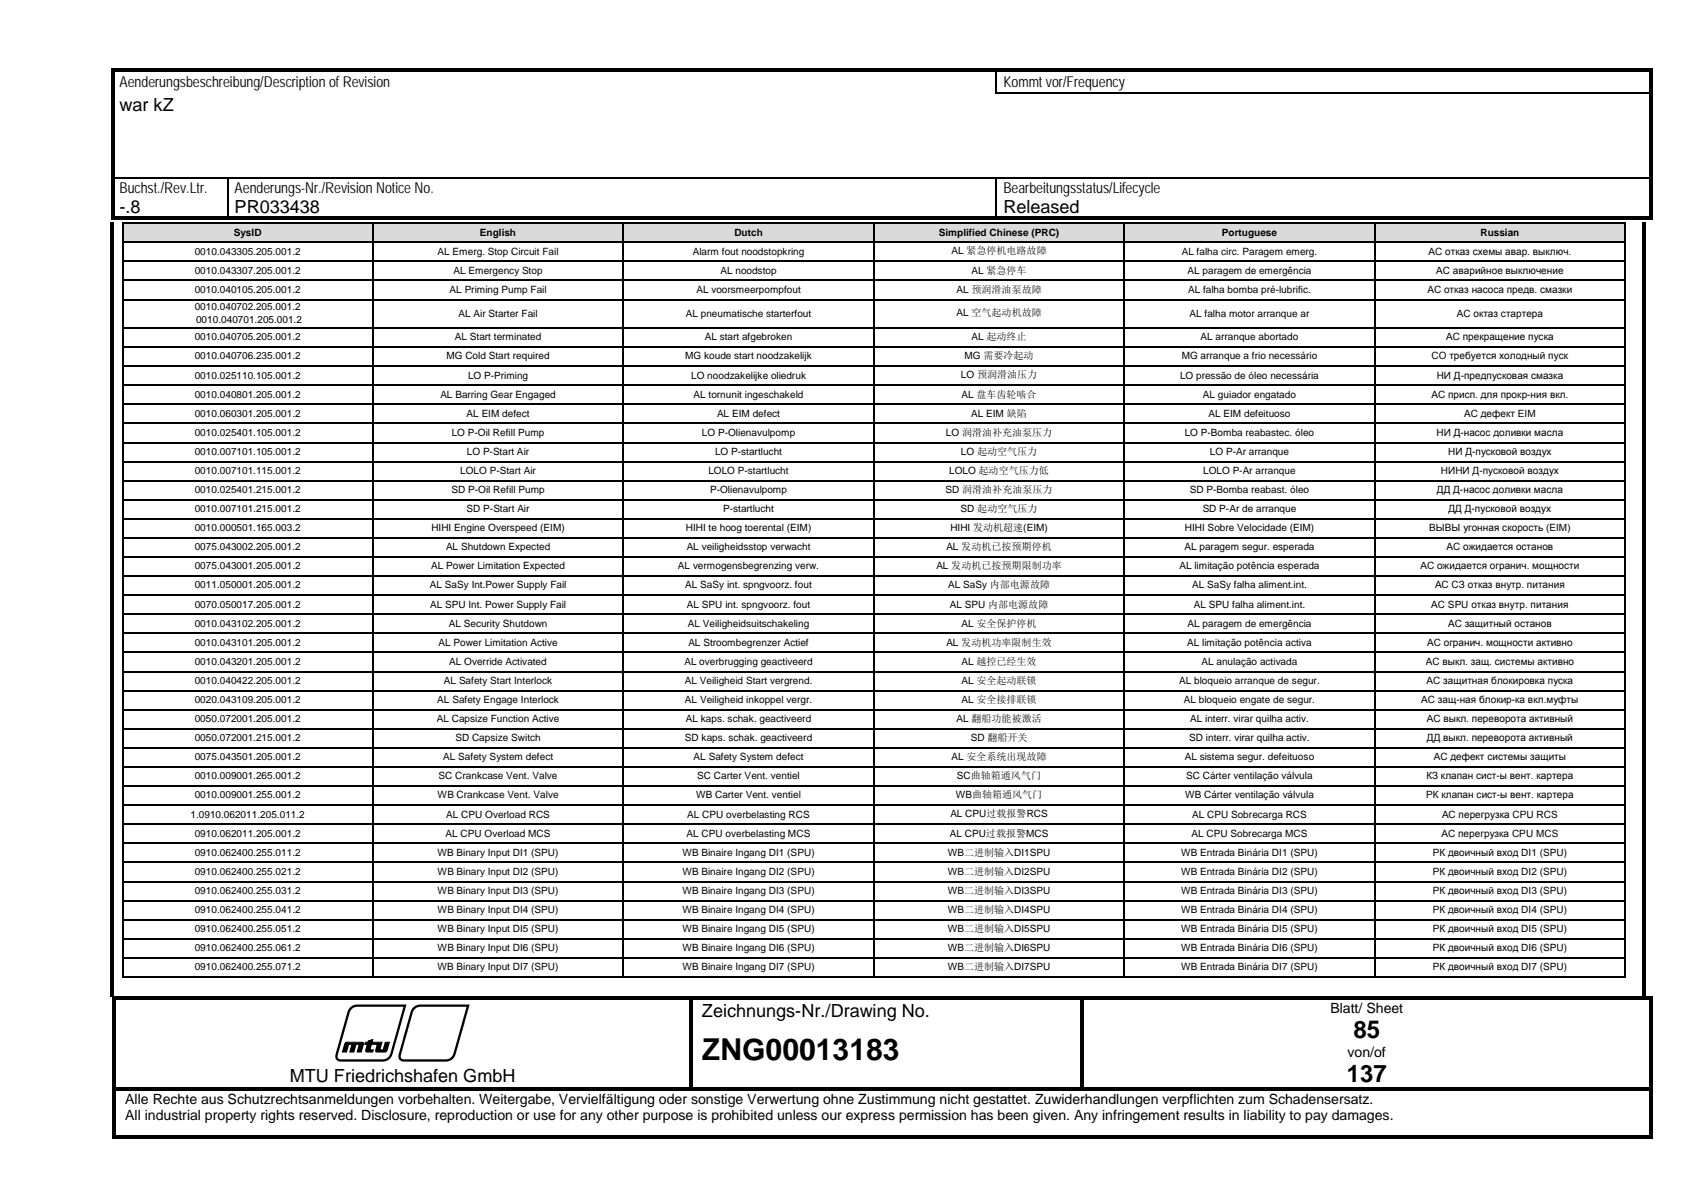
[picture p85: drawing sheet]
<svg xmlns="http://www.w3.org/2000/svg" width="297mm" height="210mm" viewBox="0 0 297 210" stroke-linecap="round" stroke-linejoin="round" font-family="sans-serif">
<defs><g id="words">
<text font-size="5.3" x="123.3" y="186.2">ZNG00013183</text>
<g font-size="4.2">
<text x="237.7" y="182.4">85</text>
<text x="236.5" y="190.1">137</text>
</g>
<g font-size="3.2">
<text x="21" y="19.5">war kZ</text>
<text x="21" y="37.4">-.8</text>
<text x="41.2" y="37.4">PR033438</text>
<text x="176.2" y="37.4">Released</text>
<text x="123.3" y="178.5">Zeichnungs-Nr./Drawing No.</text>
<text x="50.9" y="190">MTU Friedrichshafen GmbH</text>
</g>
<g font-size="2.6">
<text x="21" y="15.3">Aenderungsbeschreibung/Descriptionof Revision</text>
<text x="176.2" y="15.3">Kommt vor/Frequency</text>
<text x="21" y="33.9">Buchst./Rev.Ltr.</text>
<text x="41.2" y="33.9">Aenderungs-Nr./RevisionNotice No.</text>
<text x="176.2" y="33.9">Bearbeitungsstatus/Lifecycle</text>
</g>
<g font-size="2.5">
<text x="233.7" y="177.8">Blatt/ Sheet</text>
<text x="236.7" y="185.5">von/of</text>
<text x="22" y="193.8">Alle Rechte aus Schutzrechtsanmeldungen vorbehalten. Weitergabe, Vervielfältigung oder sonstige Verwertung ohne Zustimmung nicht gestattet. Zuwiderhandlungen verpflichten zum Schadensersatz.</text>
<text x="22" y="196.6">All industrial property rights reserved. Disclosure, reproduction or use for any other purpose is prohibited unless our express permission has been given. Any infringement results in liability to pay damages.</text>
</g>
<g font-size="1.8">
<text x="41.1" y="41.4">SysID</text>
<text x="84.3" y="41.4">English</text>
<text x="129" y="41.4">Dutch</text>
<text x="164.9" y="41.4">Simplified Chinese (PRC)</text>
<text x="214.6" y="41.4">Portuguese</text>
<text x="260" y="41.4">Russian</text>
<text x="34.2" y="44.7">0010.043305.205.001.2</text>
<text x="76.9" y="44.7">AL Emerg. Stop Circuit Fail</text>
<text x="121.7" y="44.7">Alarm fout noodstopkring</text>
<text x="167.1" y="44.7">AL 紧急停机电路故障</text>
<text x="207.6" y="44.7">AL falha circ. Paragem emerg.</text>
<text x="250.9" y="44.7">АС отказ схемы авар. выключ.</text>
<text x="34.2" y="48">0010.043307.205.001.2</text>
<text x="34.2" y="51.4">0010.040105.205.001.2</text>
<text x="79" y="51.4">AL Priming Pump Fail</text>
<text x="79.7" y="48">AL Emergency Stop</text>
<text x="122.3" y="51.4">AL voorsmeerpompfout</text>
<text x="126.5" y="48">AL noodstop</text>
<text x="168" y="51.4">AL 预润滑油泵故障</text>
<text x="170.6" y="48">AL 紧急停车</text>
<text x="208.6" y="48">AL paragem de emergência</text>
<text x="208.7" y="51.4">AL falha bomba pré-lubrific.</text>
<text x="250.7" y="51.4">АС отказ насоса предв. смазки</text>
<text x="252.3" y="48">АС аварийное выключение</text>
<text x="34.2" y="54.4">0010.040702.205.001.2</text>
<text x="34.2" y="59.8">0010.040705.205.001.2</text>
<text x="34.4" y="56.8">0010.040701.205.001.2</text>
<text x="79.9" y="59.8">AL Start terminated</text>
<text x="80.5" y="55.6">AL Air Starter Fail</text>
<text x="120.5" y="55.6">AL pneumatische starterfout</text>
<text x="123.8" y="59.8">AL start afgebroken</text>
<text x="168" y="55.6">AL 空气起动机故障</text>
<text x="170.6" y="59.8">AL 起动终止</text>
<text x="208.9" y="55.6">AL falha motor arranque ar</text>
<text x="210.9" y="59.8">AL arranque abortado</text>
<text x="254" y="59.8">АС прекращение пуска</text>
<text x="255.9" y="55.6">АС октаз стартера</text>
<text x="34.2" y="63.1">0010.040706.235.001.2</text>
<text x="78.4" y="63.1">MG Cold Start required</text>
<text x="120.4" y="63.1">MG koude start noodzakelijk</text>
<text x="169.4" y="63.1">MG 需要冷起动</text>
<text x="207.6" y="63.1">MG arranque a frio necessário</text>
<text x="251.4" y="63.1">СО требуется холодный пуск</text>
<text x="34.2" y="66.5">0010.025110.105.001.2</text>
<text x="34.2" y="69.8">0010.040801.205.001.2</text>
<text x="77.3" y="69.8">AL Barring Gear Engaged</text>
<text x="82.2" y="66.5">LO P-Priming</text>
<text x="121.4" y="66.5">LO noodzakelijke oliedruk</text>
<text x="121.8" y="69.8">AL tornunit ingeschakeld</text>
<text x="168.8" y="66.5">LO 预润滑油压力</text>
<text x="168.9" y="69.8">AL 盘车齿轮啮合</text>
<text x="207.3" y="66.5">LO pressão de óleo necessária</text>
<text x="211.3" y="69.8">AL guiador engatado</text>
<text x="251.4" y="69.8">АС присп. для прокр-ния вкл.</text>
<text x="252.3" y="66.5">НИ Д-предпусковая смазка</text>
<text x="34.2" y="73.2">0010.060301.205.001.2</text>
<text x="34.2" y="76.5">0010.025401.105.001.2</text>
<text x="79.4" y="76.5">LO P-Oil Refill Pump</text>
<text x="82" y="73.2">AL EIM defect</text>
<text x="123.3" y="76.5">LO P-Olienavulpomp</text>
<text x="125.9" y="73.2">AL EIM defect</text>
<text x="166.1" y="76.5">LO 润滑油补充油泵压力</text>
<text x="170.6" y="73.2">AL EIM 缺陷</text>
<text x="208.1" y="76.5">LO P-Bomba reabastec. óleo</text>
<text x="212.3" y="73.2">AL EIM defeituoso</text>
<text x="252.3" y="76.5">НИ Д-насос доливки масла</text>
<text x="257.2" y="73.2">АС дефект EIM</text>
<text x="34.2" y="79.9">0010.007101.105.001.2</text>
<text x="34.2" y="83.2">0010.007101.115.001.2</text>
<text x="80.8" y="83.2">LOLO P-Start Air</text>
<text x="82" y="79.9">LO P-Start Air</text>
<text x="124.4" y="83.2">LOLO P-startlucht</text>
<text x="125.6" y="79.9">LO P-startlucht</text>
<text x="166.7" y="83.2">LOLO 起动空气压力低</text>
<text x="168.8" y="79.9">LO 起动空气压力</text>
<text x="211.3" y="83.2">LOLO P-Ar arranque</text>
<text x="212.5" y="79.9">LO P-Ar arranque</text>
<text x="253.1" y="83.2">НИНИ Д-пусковой воздух</text>
<text x="254.4" y="79.9">НИ Д-пусковой воздух</text>
<text x="34.2" y="86.6">0010.025401.215.001.2</text>
<text x="34.2" y="89.9">0010.007101.215.001.2</text>
<text x="79.3" y="86.6">SD P-Oil Refill Pump</text>
<text x="82" y="89.9">SD P-Start Air</text>
<text x="124.7" y="86.6">P-Olienavulpomp</text>
<text x="127" y="89.9">P-startlucht</text>
<text x="166.1" y="86.6">SD 润滑油补充油泵压力</text>
<text x="168.7" y="89.9">SD 起动空气压力</text>
<text x="209" y="86.6">SD P-Bomba reabast. óleo</text>
<text x="211.2" y="89.9">SD P-Ar de arranque</text>
<text x="252.4" y="86.6">ДД Д-насос доливки масла</text>
<text x="254.4" y="89.9">ДД Д-пусковой воздух</text>
<text x="34.2" y="93.3">0010.000501.165.003.2</text>
<text x="75.8" y="93.3">HIHI Engine Overspeed (EIM)</text>
<text x="120.5" y="93.3">HIHI te hoog toerental (EIM)</text>
<text x="166.9" y="93.3">HIHI 发动机超速(EIM)</text>
<text x="208.1" y="93.3">HIHI Sobre Velocidade (EIM)</text>
<text x="251" y="93.3">ВЫВЫ угонная скорость (EIM)</text>
<text x="34.2" y="96.6">0075.043002.205.001.2</text>
<text x="34.2" y="100">0075.043001.205.001.2</text>
<text x="75.7" y="100">AL Power Limitation Expected</text>
<text x="78.3" y="96.6">AL Shutdown Expected</text>
<text x="119.1" y="100">AL vermogensbegrenzing verw.</text>
<text x="120.6" y="96.6">AL veiligheidsstop verwacht</text>
<text x="164.5" y="100">AL 发动机已按预期限制功率</text>
<text x="166.2" y="96.6">AL 发动机已按预期停机</text>
<text x="207.2" y="100">AL limitação potência esperada</text>
<text x="208" y="96.6">AL paragem segur. esperada</text>
<text x="249.5" y="100">АС ожидается огранич. мощности</text>
<text x="254.1" y="96.6">АС ожидается останов</text>
<text x="34.2" y="103.3">0011.050001.205.001.2</text>
<text x="34.2" y="106.7">0070.050017.205.001.2</text>
<text x="75.5" y="103.3">AL SaSy Int.Power Supply Fail</text>
<text x="75.5" y="106.7">AL SPU Int. Power Supply Fail</text>
<text x="120.4" y="103.3">AL SaSy int. spngvoorz. fout</text>
<text x="120.6" y="106.7">AL SPU int. spngvoorz. fout</text>
<text x="166.5" y="103.3">AL SaSy 内部电源故障</text>
<text x="166.8" y="106.7">AL SPU 内部电源故障</text>
<text x="209.4" y="103.3">AL SaSy falha aliment.int.</text>
<text x="209.7" y="106.7">AL SPU falha aliment.int.</text>
<text x="251.4" y="106.7">АС SPU отказ внутр. питания</text>
<text x="252.1" y="103.3">АС СЗ отказ внутр. питания</text>
<text x="34.2" y="110">0010.043102.205.001.2</text>
<text x="34.2" y="113.4">0010.043101.205.001.2</text>
<text x="77" y="113.4">AL Power Limitation Active</text>
<text x="78.8" y="110">AL Security Shutdown</text>
<text x="120.8" y="110">AL Veiligheidsuitschakeling</text>
<text x="120.9" y="113.4">AL Stroombegrenzer Actief</text>
<text x="166.2" y="113.4">AL 发动机功率限制生效</text>
<text x="168.9" y="110">AL 安全保护停机</text>
<text x="208.5" y="113.4">AL limitação potência activa</text>
<text x="208.6" y="110">AL paragem de emergência</text>
<text x="250.7" y="113.4">АС огранич. мощности активно</text>
<text x="254.3" y="110">АС защитный останов</text>
<text x="34.2" y="116.8">0010.043201.205.001.2</text>
<text x="78.9" y="116.8">AL Override Activated</text>
<text x="120.2" y="116.8">AL overbrugging geactiveerd</text>
<text x="168.9" y="116.7">AL 越控已经生效</text>
<text x="211" y="116.8">AL anulação activada</text>
<text x="250.4" y="116.8">АС выкл. защ. системы активно</text>
<text x="34.2" y="120.1">0010.040422.205.001.2</text>
<text x="34.2" y="123.4">0020.043109.205.001.2</text>
<text x="76.8" y="123.4">AL Safety Engage Interlock</text>
<text x="78" y="120.1">AL Safety Start Interlock</text>
<text x="120.3" y="120.1">AL Veiligheid Start vergrend.</text>
<text x="120.3" y="123.4">AL Veiligheid inkoppel vergr.</text>
<text x="168.9" y="120.1">AL 安全起动联锁</text>
<text x="168.9" y="123.4">AL 安全接排联锁</text>
<text x="207.1" y="120.1">AL bloqueio arranque de segur.</text>
<text x="207.9" y="123.4">AL bloqueio engate de segur.</text>
<text x="249.6" y="123.4">АС защ-ная блокир-ка вкл.муфты</text>
<text x="250.6" y="120.1">АС защитная блокировка пуска</text>
<text x="34.2" y="126.8">0050.072001.205.001.2</text>
<text x="34.2" y="130.2">0050.072001.215.001.2</text>
<text x="76.7" y="126.8">AL Capsize Function Active</text>
<text x="80" y="130.2">SD Capsize Switch</text>
<text x="120.3" y="130.2">SD kaps. schak. geactiveerd</text>
<text x="120.5" y="126.8">AL kaps. schak. geactiveerd</text>
<text x="168" y="126.8">AL 翻船功能被激活</text>
<text x="170.5" y="130.1">SD 翻船开关</text>
<text x="208.9" y="130.2">SD interr. virar quilha activ.</text>
<text x="209" y="126.8">AL interr. virar quilha activ.</text>
<text x="250.6" y="126.8">АС выкл. переворота активный</text>
<text x="250.6" y="130.2">ДД выкл. переворота активный</text>
<text x="34.2" y="133.5">0075.043501.205.001.2</text>
<text x="34.2" y="136.9">0010.009001.265.001.2</text>
<text x="77" y="136.9">SC Crankcase Vent. Valve</text>
<text x="77.9" y="133.5">AL Safety System defect</text>
<text x="121.8" y="133.5">AL Safety System defect</text>
<text x="122.5" y="136.9">SC Carter Vent. ventiel</text>
<text x="167.1" y="133.5">AL 安全系统出现故障</text>
<text x="168.1" y="136.8">SC曲轴箱通风气门</text>
<text x="208.1" y="133.5">AL sistema segur. defeituoso</text>
<text x="208.3" y="136.9">SC Cárter ventilação válvula</text>
<text x="250.5" y="136.9">КЗ клапан сист-ы вент. картера</text>
<text x="251.8" y="133.5">АС дефект системы защиты</text>
<text x="33.5" y="143.6">1.0910.062011.205.011.2</text>
<text x="34.2" y="140.2">0010.009001.255.001.2</text>
<text x="76.9" y="140.2">WB Crankcase Vent. Valve</text>
<text x="78.4" y="143.6">AL CPU Overload RCS</text>
<text x="120.7" y="143.6">AL CPU overbelasting RCS</text>
<text x="122.3" y="140.2">WB Carter Vent. ventiel</text>
<text x="166.9" y="143.5">AL CPU过载报警RCS</text>
<text x="167.9" y="140.2">WB曲轴箱通风气门</text>
<text x="208.2" y="140.2">WB Cárter ventilação válvula</text>
<text x="209.4" y="143.6">AL CPU Sobrecarga RCS</text>
<text x="250.5" y="140.2">РК клапан сист-ы вент. картера</text>
<text x="253.3" y="143.6">АС перегрузка CPU RCS</text>
<text x="34.2" y="146.9">0910.062011.205.001.2</text>
<text x="78.3" y="146.9">AL CPU Overload MCS</text>
<text x="120.6" y="146.9">AL CPU overbelasting MCS</text>
<text x="166.8" y="146.9">AL CPU过载报警MCS</text>
<text x="209.3" y="146.9">AL CPU Sobrecarga MCS</text>
<text x="253.2" y="146.9">АС перегрузка CPU MCS</text>
<text x="34.2" y="150.3">0910.062400.255.011.2</text>
<text x="34.2" y="153.6">0910.062400.255.021.2</text>
<text x="76.9" y="150.3">WB Binary Input DI1 (SPU)</text>
<text x="76.9" y="153.6">WB Binary Input DI2 (SPU)</text>
<text x="119.9" y="150.3">WB Binaire Ingang DI1 (SPU)</text>
<text x="119.9" y="153.6">WB Binaire Ingang DI2 (SPU)</text>
<text x="166.5" y="150.2">WB二进制输入DI1SPU</text>
<text x="166.5" y="153.6">WB二进制输入DI2SPU</text>
<text x="207.5" y="153.6">WB Entrada Binária DI2 (SPU)</text>
<text x="207.5" y="150.3">WB Entrada Binária DI1 (SPU)</text>
<text x="251.7" y="153.6">РК двоичный вход DI2 (SPU)</text>
<text x="251.7" y="150.3">РК двоичный вход DI1 (SPU)</text>
<text x="34.2" y="157">0910.062400.255.031.2</text>
<text x="34.2" y="160.3">0910.062400.255.041.2</text>
<text x="76.9" y="157">WB Binary Input DI3 (SPU)</text>
<text x="76.9" y="160.3">WB Binary Input DI4 (SPU)</text>
<text x="119.9" y="157">WB Binaire Ingang DI3 (SPU)</text>
<text x="119.9" y="160.3">WB Binaire Ingang DI4 (SPU)</text>
<text x="166.5" y="157">WB二进制输入DI3SPU</text>
<text x="166.5" y="160.3">WB二进制输入DI4SPU</text>
<text x="207.5" y="157">WB Entrada Binária DI3 (SPU)</text>
<text x="207.5" y="160.3">WB Entrada Binária DI4 (SPU)</text>
<text x="251.7" y="157">РК двоичный вход DI3 (SPU)</text>
<text x="251.7" y="160.3">РК двоичный вход DI4 (SPU)</text>
<text x="34.2" y="163.7">0910.062400.255.051.2</text>
<text x="34.2" y="167">0910.062400.255.061.2</text>
<text x="76.9" y="163.7">WB Binary Input DI5 (SPU)</text>
<text x="76.9" y="167">WB Binary Input DI6 (SPU)</text>
<text x="119.9" y="163.7">WB Binaire Ingang DI5 (SPU)</text>
<text x="119.9" y="167">WB Binaire Ingang DI6 (SPU)</text>
<text x="166.5" y="163.6">WB二进制输入DI5SPU</text>
<text x="166.5" y="167">WB二进制输入DI6SPU</text>
<text x="207.5" y="163.7">WB Entrada Binária DI5 (SPU)</text>
<text x="207.5" y="167">WB Entrada Binária DI6 (SPU)</text>
<text x="251.7" y="163.7">РК двоичный вход DI5 (SPU)</text>
<text x="251.7" y="167">РК двоичный вход DI6 (SPU)</text>
<text x="34.2" y="170.4">0910.062400.255.071.2</text>
<text x="76.9" y="170.4">WB Binary Input DI7 (SPU)</text>
<text x="119.9" y="170.4">WB Binaire Ingang DI7 (SPU)</text>
<text x="166.5" y="170.3">WB二进制输入DI7SPU</text>
<text x="207.5" y="170.4">WB Entrada Binária DI7 (SPU)</text>
<text x="251.7" y="170.4">РК двоичный вход DI7 (SPU)</text>
</g>
</g></defs>
<g fill="#000">
<path d="M19.5 12h.6v.5h-.6z" fill-rule="evenodd"/>
<path d="M19.5 12h.6v.5h-.6z" fill-rule="evenodd"/>
<path d="M19.5 12.5h.6v3.7h-.6z" fill-rule="evenodd"/>
<path d="M19.5 16.2h.6v.3h-.6z" fill-rule="evenodd"/>
<path d="M20.1 12h154.8v.5h-154.8z" fill-rule="evenodd"/>
<path d="M174.9 12h.5v.5h-.5z" fill-rule="evenodd"/>
<path d="M175.4 12h24.6v.5h-24.6z" fill-rule="evenodd"/>
<path d="M200 12h.6v.5h-.6z" fill-rule="evenodd"/>
<path d="M200.6 12h89.2v.5h-89.2z" fill-rule="evenodd"/>
<path d="M289.8 12h.5v.5h-.5z" fill-rule="evenodd"/>
<path d="M289.8 12h.5v.5h-.5z" fill-rule="evenodd"/>
<path d="M289.8 12.5h.5v3.7h-.5z" fill-rule="evenodd"/>
<path d="M289.8 16.2h.5v.3h-.5z" fill-rule="evenodd"/>
<path d="M19.5 16.5h.6v3.7h-.6z" fill-rule="evenodd"/>
<path d="M19.5 20.2h.6v3.6h-.6z" fill-rule="evenodd"/>
<path d="M19.5 23.8h.6v3.7h-.6z" fill-rule="evenodd"/>
<path d="M19.5 27.5h.6v3.6h-.6z" fill-rule="evenodd"/>
<path d="M19.5 31.4h.6v3h-.6z" fill-rule="evenodd"/>
<path d="M19.5 34.4h.6v3.7h-.6z" fill-rule="evenodd"/>
<path d="M19.5 38.1h.6v.5h-.6z" fill-rule="evenodd"/>
<path d="M19.5 38.1h.6v.5h-.6z" fill-rule="evenodd"/>
<path d="M20.1 38.1h19.8v.5h-19.8z" fill-rule="evenodd"/>
<path d="M39.9 38.1h.5v.5h-.5z" fill-rule="evenodd"/>
<path d="M40.4 38.1h134.5v.5h-134.5z" fill-rule="evenodd"/>
<path d="M174.9 38.1h.5v.5h-.5z" fill-rule="evenodd"/>
<path d="M175.4 38.1h114.4v.5h-114.4z" fill-rule="evenodd"/>
<path d="M289.8 16.5h.5v3.7h-.5z" fill-rule="evenodd"/>
<path d="M289.8 20.2h.5v3.6h-.5z" fill-rule="evenodd"/>
<path d="M289.8 23.8h.5v3.7h-.5z" fill-rule="evenodd"/>
<path d="M289.8 27.5h.5v3.6h-.5z" fill-rule="evenodd"/>
<path d="M289.8 31.4h.5v3h-.5z" fill-rule="evenodd"/>
<path d="M289.8 34.4h.5v3.7h-.5z" fill-rule="evenodd"/>
<path d="M289.8 38.1h.5v.5h-.5z" fill-rule="evenodd"/>
<path d="M289.8 38.1h.5v.5h-.5z" fill-rule="evenodd"/>
<path d="M19.8 175h.5v.5h-.5z" fill-rule="evenodd"/>
<path d="M19.8 175h.5v.5h-.5z" fill-rule="evenodd"/>
<path d="M20.3 175h100.8v.5h-100.8z" fill-rule="evenodd"/>
<path d="M121.1 175h.5v.5h-.5z" fill-rule="evenodd"/>
<path d="M121.6 175h68.2v.5h-68.2z" fill-rule="evenodd"/>
<path d="M189.8 175h.6v.5h-.6z" fill-rule="evenodd"/>
<path d="M190.4 175h99.4v.5h-99.4z" fill-rule="evenodd"/>
<path d="M289.8 175h.5v.5h-.5z" fill-rule="evenodd"/>
<path d="M289.8 175h.5v.5h-.5z" fill-rule="evenodd"/>
<path d="M19.8 175.5h.5v15.4h-.5z" fill-rule="evenodd"/>
<path d="M19.8 190.9h.5v.6h-.5z" fill-rule="evenodd"/>
<path d="M19.8 191.5h.5v8h-.5z" fill-rule="evenodd"/>
<path d="M20.3 190.9h100.8v.6h-100.8z" fill-rule="evenodd"/>
<path d="M121.1 175.5h.5v15.4h-.5z" fill-rule="evenodd"/>
<path d="M121.1 190.9h.5v.6h-.5z" fill-rule="evenodd"/>
<path d="M121.6 190.9h68.2v.6h-68.2z" fill-rule="evenodd"/>
<path d="M189.8 175.5h.6v15.4h-.6z" fill-rule="evenodd"/>
<path d="M189.8 190.9h.6v.6h-.6z" fill-rule="evenodd"/>
<path d="M190.4 190.9h99.4v.6h-99.4z" fill-rule="evenodd"/>
<path d="M289.8 175.5h.5v15.4h-.5z" fill-rule="evenodd"/>
<path d="M289.8 190.9h.5v.6h-.5z" fill-rule="evenodd"/>
<path d="M289.8 191.5h.5v8h-.5z" fill-rule="evenodd"/>
<path d="M19.8 199.5h.5v.5h-.5z" fill-rule="evenodd"/>
<path d="M19.8 199.5h.5v.5h-.5z" fill-rule="evenodd"/>
<path d="M20.3 199.5h269.5v.5h-269.5z" fill-rule="evenodd"/>
<path d="M289.8 199.5h.5v.5h-.5z" fill-rule="evenodd"/>
<path d="M289.8 199.5h.5v.5h-.5z" fill-rule="evenodd"/>
</g>
<path d="M175 12.5v3.7M20.1 31.3h19.8M40 31.4v6.7M40.1 31.3h134.8M175 31.4v6.7M175.2 31.3h114.6" fill="none" stroke="#000" stroke-width=".25"/>
<path d="M174.9 16.3h25.1M200.4 16.3h89.4" fill="none" stroke="#000" stroke-width=".34"/>
<g fill="#000">
<path d="M200 16.2h.4v.3h-.4zM19.5 31.1h.6v.3h-.6zM39.9 31.4h.2zM39.9 31.1h.2v.3h-.2zM174.9 31.4h.3zM174.9 31.1h.3v.3h-.3zM289.8 31.1h.5v.3h-.5zM60.6 183.2l.3-.2h2.2a.47 .47 0 0 1 .6 .1 .47 .47 0 0 1 .1 .6l-.4 1h-.7l.4-1.3h-.6l-.3 1.3h-.8l.4-1.3h-.6l-.3 1.3h-.8zM64.2 183h.4l.1-.2 .8-.3-.2 .5h1.8l-.4 1.4h.6l.4-1.4h.7l-.1 .4a1.4 1.4 0 0 1-.7 1.3h-1a.44 .44 0 0 1-.6-.3l.3-1h-1.1l-.2 1h.6l-.1 .3h-.5a.51 .51 0 0 1-.8-.3l.3-1h-.4z"/>
<path d="M61.5 176.9l.6-.4 .6-.1h8.7l-2.4 8.6a2.24 2.24 0 0 1-2.7 1.4h-6.4a1.06 1.06 0 0 1-1-.6 1.06 1.06 0 0 1 .2-1.1l1.9-6.9zM61.8 177.2l-.4 .7-2 7.2a.69 .69 0 0 0 .1 .8 .69 .69 0 0 0 .8 .1h6.9a1.38 1.38 0 0 0 1.4-1.1l2.3-8.1h-8.2z"/>
<path d="M72.6 176.9l.6-.4 .6-.1h8.7l-2.5 8.6a2.21 2.21 0 0 1-2.6 1.4h-6.4a1.06 1.06 0 0 1-1-.6 1.06 1.06 0 0 1 .1-1.1l2-7.1zM72.9 177.2l-.4 .7-2 7.2a.69 .69 0 0 0 .1 .8 .69 .69 0 0 0 .8 .1h6.9a1.38 1.38 0 0 0 1.4-1.1l2.2-8.1h-8.1z"/>
</g>
<path d="M60.6 183.2l.3-.2h2.2a.47 .47 0 0 1 .6 .1 .47 .47 0 0 1 .1 .6l-.4 1h-.7l.4-1.3h-.6l-.3 1.3h-.8l.4-1.3h-.6l-.3 1.3h-.8zM64.2 183h.4l.1-.2 .8-.3-.2 .5h1.8l-.4 1.4h.6l.4-1.4h.7l-.1 .4a1.4 1.4 0 0 1-.7 1.3h-1a.44 .44 0 0 1-.6-.3l.3-1h-1.1l-.2 1h.6l-.1 .3h-.5a.51 .51 0 0 1-.8-.3l.3-1h-.4z" fill="none" stroke="#000" stroke-width=".18"/>
<g fill="#dadada">
<path d="M21.7 39.4h43.6v3h-43.6z" fill-rule="evenodd"/>
<path d="M22.1 39.7h42.9v2.3h-42.9z" fill-rule="evenodd"/>
<path d="M65.7 39.4h43.6v3h-43.6z" fill-rule="evenodd"/>
<path d="M66 39.7h43v2.3h-43z" fill-rule="evenodd"/>
<path d="M109.7 39.4h43.6v3h-43.6z" fill-rule="evenodd"/>
<path d="M110 39.7h43v2.3h-43z" fill-rule="evenodd"/>
<path d="M153.7 39.4h43.6v3h-43.6z" fill-rule="evenodd"/>
<path d="M154 39.7h43v2.3h-43z" fill-rule="evenodd"/>
<path d="M197.7 39.4h43.6v3h-43.6z" fill-rule="evenodd"/>
<path d="M198 39.7h42.9v2.3h-42.9z" fill-rule="evenodd"/>
<path d="M241.7 39.4h43.6v3h-43.6z" fill-rule="evenodd"/>
</g>
<path d="M242 39.7h42.9v2.3h-42.9z" fill="#dadada"/>
<g fill="#000">
<path d="M21.4 39h.3v.4h-.3zM21.4 39h.3v.3h-.3zM65.3 39.3l.4 .1zM65.3 39h.4v.3h-.4zM109.3 39.3l.4 .1zM109.3 39h.4v.3h-.4zM153.3 39.3l.4 .1zM153.3 39h.4v.3h-.4zM197.3 39.3l.4 .1zM197.3 39h.4v.3h-.4zM241.3 39.3l.3 .1zM241.3 39h.3v.3h-.3z"/>
<path d="M285.3 39h.3v.4h-.3zM285.3 39h.3v.3h-.3zM21.4 42.4h.3v.3h-.3zM21.4 45.7h.3v.4h-.3zM21.4 49.1h.3v.3h-.3zM21.4 52.4h.3v.4h-.3zM21.4 57.4h.3v.4h-.3zM65.3 42.4h.4v.3h-.4zM65.3 45.7h.4v.4h-.4zM65.3 49.1h.4v.3h-.4zM65.3 52.4h.4v.4h-.4zM65.3 57.4h.4v.4h-.4z"/>
<path d="M109.3 42.4h.4v.3h-.4zM109.3 45.7h.4v.4h-.4zM109.3 49.1h.4v.3h-.4zM109.3 52.4h.4v.4h-.4zM109.3 57.4h.4v.4h-.4zM153.3 42.4h.4v.3h-.4zM153.3 45.7h.4v.4h-.4zM153.3 49.1h.4v.3h-.4zM153.3 52.4h.4v.4h-.4zM153.3 57.4h.4v.4h-.4zM197.3 42.4h.4v.3h-.4zM197.3 45.7h.4v.4h-.4z"/>
<path d="M197.3 49.1h.4v.3h-.4zM197.3 52.4h.4v.4h-.4zM197.3 57.4h.4v.4h-.4zM241.3 42.4h.3v.3h-.3zM241.3 45.7h.3v.4h-.3zM241.3 49.1h.3v.3h-.3zM241.3 52.4h.3v.4h-.3zM241.3 57.4h.3v.4h-.3zM285.3 42.4h.3v.3h-.3zM285.3 45.7h.3v.4h-.3zM285.3 49.1h.3v.3h-.3zM285.3 52.4h.3v.4h-.3z"/>
<path d="M285.3 57.4h.3v.4h-.3zM21.4 60.8h.3v.4h-.3zM21.4 64.1h.3v.4h-.3zM21.4 67.5h.3v.4h-.3zM21.4 70.8h.3v.4h-.3zM21.4 74.2h.3v.3h-.3zM21.4 77.6h.3v.3h-.3zM65.3 60.8h.4v.4h-.4zM65.3 64.1h.4v.4h-.4zM65.3 67.5h.4v.4h-.4zM65.3 70.8h.4v.4h-.4zM65.3 74.2h.4v.3h-.4z"/>
<path d="M65.3 77.6h.4v.3h-.4zM109.3 60.8h.4v.4h-.4zM109.3 64.1h.4v.4h-.4zM109.3 67.5h.4v.4h-.4zM109.3 70.8h.4v.4h-.4zM109.3 74.2h.4v.3h-.4zM109.3 77.6h.4v.3h-.4zM153.3 60.8h.4v.4h-.4zM153.3 64.1h.4v.4h-.4zM153.3 67.5h.4v.4h-.4zM153.3 70.8h.4v.4h-.4zM153.3 74.2h.4v.3h-.4z"/>
<path d="M153.3 77.6h.4v.3h-.4zM197.3 60.8h.4v.4h-.4zM197.3 64.1h.4v.4h-.4zM197.3 67.5h.4v.4h-.4zM197.3 70.8h.4v.4h-.4zM197.3 74.2h.4v.3h-.4zM197.3 77.6h.4v.3h-.4zM241.3 60.8h.3v.4h-.3zM241.3 64.1h.3v.4h-.3zM241.3 67.5h.3v.4h-.3zM241.3 70.8h.3v.4h-.3zM241.3 74.2h.3v.3h-.3z"/>
<path d="M241.3 77.6h.3v.3h-.3zM285.3 60.8h.3v.4h-.3zM285.3 64.1h.3v.4h-.3zM285.3 67.5h.3v.4h-.3zM285.3 70.8h.3v.4h-.3zM285.3 74.2h.3v.3h-.3zM285.3 77.6h.3v.3h-.3zM21.4 80.9h.3v.4h-.3zM21.4 84.2h.3v.4h-.3zM21.4 87.6h.3v.4h-.3zM21.4 91h.3v.3h-.3zM21.4 94.3h.3v.4h-.3z"/>
<path d="M21.4 97.7h.3v.3h-.3zM65.3 80.9h.4v.4h-.4zM65.3 84.2h.4v.4h-.4zM65.3 87.6h.4v.4h-.4zM65.3 91h.4v.3h-.4zM65.3 94.3h.4v.4h-.4zM65.3 97.7h.4v.3h-.4zM109.3 80.9h.4v.4h-.4zM109.3 84.2h.4v.4h-.4zM109.3 87.6h.4v.4h-.4zM109.3 91h.4v.3h-.4zM109.3 94.3h.4v.4h-.4z"/>
<path d="M109.3 97.7h.4v.3h-.4zM153.3 80.9h.4v.4h-.4zM153.3 84.2h.4v.4h-.4zM153.3 87.6h.4v.4h-.4zM153.3 91h.4v.3h-.4zM153.3 94.3h.4v.4h-.4zM153.3 97.7h.4v.3h-.4zM197.3 80.9h.4v.4h-.4zM197.3 84.2h.4v.4h-.4zM197.3 87.6h.4v.4h-.4zM197.3 91h.4v.3h-.4zM197.3 94.3h.4v.4h-.4z"/>
<path d="M197.3 97.7h.4v.3h-.4zM241.3 80.9h.3v.4h-.3zM241.3 84.2h.3v.4h-.3zM241.3 87.6h.3v.4h-.3zM241.3 91h.3v.3h-.3zM241.3 94.3h.3v.4h-.3zM241.3 97.7h.3v.3h-.3zM285.3 80.9h.3v.4h-.3zM285.3 84.2h.3v.4h-.3zM285.3 87.6h.3v.4h-.3zM285.3 91h.3v.3h-.3zM285.3 94.3h.3v.4h-.3z"/>
<path d="M285.3 97.7h.3v.3h-.3zM21.4 101h.3v.4h-.3zM21.4 104.4h.3v.3h-.3zM21.4 107.7h.3v.4h-.3zM21.4 111.1h.3v.3h-.3zM21.4 114.4h.3v.4h-.3zM21.4 117.8h.3v.3h-.3zM65.3 101h.4v.4h-.4zM65.3 104.4h.4v.3h-.4zM65.3 107.7h.4v.4h-.4zM65.3 111.1h.4v.3h-.4zM65.3 114.4h.4v.4h-.4z"/>
<path d="M65.3 117.8h.4v.3h-.4zM109.3 101h.4v.4h-.4zM109.3 104.4h.4v.3h-.4zM109.3 107.7h.4v.4h-.4zM109.3 111.1h.4v.3h-.4zM109.3 114.4h.4v.4h-.4zM109.3 117.8h.4v.3h-.4zM153.3 101h.4v.4h-.4zM153.3 104.4h.4v.3h-.4zM153.3 107.7h.4v.4h-.4zM153.3 111.1h.4v.3h-.4zM153.3 114.4h.4v.4h-.4z"/>
<path d="M153.3 117.8h.4v.3h-.4zM197.3 101h.4v.4h-.4zM197.3 104.4h.4v.3h-.4zM197.3 107.7h.4v.4h-.4zM197.3 111.1h.4v.3h-.4zM197.3 114.4h.4v.4h-.4zM197.3 117.8h.4v.3h-.4zM241.3 101h.3v.4h-.3zM241.3 104.4h.3v.3h-.3zM241.3 107.7h.3v.4h-.3zM241.3 111.1h.3v.3h-.3zM241.3 114.4h.3v.4h-.3z"/>
<path d="M241.3 117.8h.3v.3h-.3zM285.3 101h.3v.4h-.3zM285.3 104.4h.3v.3h-.3zM285.3 107.7h.3v.4h-.3zM285.3 111.1h.3v.3h-.3zM285.3 114.4h.3v.4h-.3zM285.3 117.8h.3v.3h-.3zM21.4 121.1h.3v.4h-.3zM21.4 124.5h.3v.3h-.3zM21.4 127.8h.3v.4h-.3zM21.4 131.2h.3v.3h-.3zM21.4 134.5h.3v.4h-.3z"/>
<path d="M21.4 137.9h.3v.3h-.3zM65.3 121.1h.4v.4h-.4zM65.3 124.5h.4v.3h-.4zM65.3 127.8h.4v.4h-.4zM65.3 131.2h.4v.3h-.4zM65.3 134.5h.4v.4h-.4zM65.3 137.9h.4v.3h-.4zM109.3 121.1h.4v.4h-.4zM109.3 124.5h.4v.3h-.4zM109.3 127.8h.4v.4h-.4zM109.3 131.2h.4v.3h-.4zM109.3 134.5h.4v.4h-.4z"/>
<path d="M109.3 137.9h.4v.3h-.4zM153.3 121.1h.4v.4h-.4zM153.3 124.5h.4v.3h-.4zM153.3 127.8h.4v.4h-.4zM153.3 131.2h.4v.3h-.4zM153.3 134.5h.4v.4h-.4zM153.3 137.9h.4v.3h-.4zM197.3 121.1h.4v.4h-.4zM197.3 124.5h.4v.3h-.4zM197.3 127.8h.4v.4h-.4zM197.3 131.2h.4v.3h-.4zM197.3 134.5h.4v.4h-.4z"/>
<path d="M197.3 137.9h.4v.3h-.4zM241.3 121.1h.3v.4h-.3zM241.3 124.5h.3v.3h-.3zM241.3 127.8h.3v.4h-.3zM241.3 131.2h.3v.3h-.3zM241.3 134.5h.3v.4h-.3zM241.3 137.9h.3v.3h-.3zM285.3 121.1h.3v.4h-.3zM285.3 124.5h.3v.3h-.3zM285.3 127.8h.3v.4h-.3zM285.3 131.2h.3v.3h-.3zM285.3 134.5h.3v.4h-.3z"/>
<path d="M285.3 137.9h.3v.3h-.3zM21.4 141.2h.3v.4h-.3zM21.4 144.6h.3v.3h-.3zM21.4 147.9h.3v.4h-.3zM21.4 151.3h.3v.3h-.3zM21.4 154.6h.3v.4h-.3zM21.4 158h.3v.3h-.3zM65.3 141.2h.4v.4h-.4zM65.3 144.6h.4v.3h-.4zM65.3 147.9h.4v.4h-.4zM65.3 151.3h.4v.3h-.4zM65.3 154.6h.4v.4h-.4z"/>
<path d="M65.3 158h.4v.3h-.4zM109.3 141.2h.4v.4h-.4zM109.3 144.6h.4v.3h-.4zM109.3 147.9h.4v.4h-.4zM109.3 151.3h.4v.3h-.4zM109.3 154.6h.4v.4h-.4zM109.3 158h.4v.3h-.4zM153.3 141.2h.4v.4h-.4zM153.3 144.6h.4v.3h-.4zM153.3 147.9h.4v.4h-.4zM153.3 151.3h.4v.3h-.4zM153.3 154.6h.4v.4h-.4z"/>
<path d="M153.3 158h.4v.3h-.4zM197.3 141.2h.4v.4h-.4zM197.3 144.6h.4v.3h-.4zM197.3 147.9h.4v.4h-.4zM197.3 151.3h.4v.3h-.4zM197.3 154.6h.4v.4h-.4zM197.3 158h.4v.3h-.4zM241.3 141.2h.3v.4h-.3zM241.3 144.6h.3v.3h-.3zM241.3 147.9h.3v.4h-.3zM241.3 151.3h.3v.3h-.3zM241.3 154.6h.3v.4h-.3z"/>
<path d="M241.3 158h.3v.3h-.3zM285.3 141.2h.3v.4h-.3zM285.3 144.6h.3v.3h-.3zM285.3 147.9h.3v.4h-.3zM285.3 151.3h.3v.3h-.3zM285.3 154.6h.3v.4h-.3zM285.3 158h.3v.3h-.3zM21.4 161.3h.3v.4h-.3zM21.4 164.7h.3v.3h-.3zM21.4 168h.3v.4h-.3zM21.4 171.4h.3v.3h-.3zM65.3 161.3h.4v.4h-.4z"/>
<path d="M65.3 164.7h.4v.3h-.4zM65.3 168h.4v.4h-.4zM65.3 171.4h.4v.3h-.4zM109.3 161.3h.4v.4h-.4zM109.3 164.7h.4v.3h-.4zM109.3 168h.4v.4h-.4zM109.3 171.4h.4v.3h-.4zM153.3 161.3h.4v.4h-.4zM153.3 164.7h.4v.3h-.4zM153.3 168h.4v.4h-.4zM153.3 171.4h.4v.3h-.4zM197.3 161.3h.4v.4h-.4z"/>
<path d="M197.3 164.7h.4v.3h-.4zM197.3 168h.4v.4h-.4zM197.3 171.4h.4v.3h-.4zM241.3 161.3h.3v.4h-.3zM241.3 164.7h.3v.3h-.3zM241.3 168h.3v.4h-.3zM241.3 171.4h.3v.3h-.3zM285.3 161.3h.3v.4h-.3zM285.3 164.7h.3v.3h-.3zM285.3 168h.3v.4h-.3zM285.3 171.4h.3v.3h-.3z"/>
</g>
<g fill="none" stroke="#000" stroke-width=".34">
<path d="M21.5 39.4v3M21.7 39.2h43.6M65.5 39.4v3M65.7 39.2h43.6M109.5 39.4v3M109.7 39.2h43.6M153.5 39.4v3M153.7 39.2h43.6M197.5 39.4v3M197.7 39.2h43.6M241.5 39.4v3M241.6 39.2h43.7"/>
<path d="M285.5 39.4v3M21.5 42.7v3M21.5 46.1v3M21.5 49.4v3M21.5 52.8v4.6M21.5 57.8v3M21.7 42.5h43.6M21.7 45.9h43.6M21.7 49.2h43.6M21.7 52.6h43.6M21.7 57.6h43.6M65.5 42.7v3"/>
<path d="M65.5 46.1v3M65.5 49.4v3M65.5 52.8v4.6M65.5 57.8v3M65.7 42.5h43.6M65.7 45.9h43.6M65.7 49.2h43.6M65.7 52.6h43.6M65.7 57.6h43.6M109.5 42.7v3M109.5 46.1v3M109.5 49.4v3"/>
<path d="M109.5 52.8v4.6M109.5 57.8v3M109.7 42.5h43.6M109.7 45.9h43.6M109.7 49.2h43.6M109.7 52.6h43.6M109.7 57.6h43.6M153.5 42.7v3M153.5 46.1v3M153.5 49.4v3M153.5 52.8v4.6M153.5 57.8v3"/>
<path d="M153.7 42.5h43.6M153.7 45.9h43.6M153.7 49.2h43.6M153.7 52.6h43.6M153.7 57.6h43.6M197.5 42.7v3M197.5 46.1v3M197.5 49.4v3M197.5 52.8v4.6M197.5 57.8v3M197.7 42.5h43.6M197.7 45.9h43.6"/>
<path d="M197.7 49.2h43.6M197.7 52.6h43.6M197.7 57.6h43.6M241.5 42.7v3M241.5 46.1v3M241.5 49.4v3M241.5 52.8v4.6M241.5 57.8v3M241.6 42.5h43.7M241.6 45.9h43.7M241.6 49.2h43.7M241.6 52.6h43.7"/>
<path d="M241.6 57.6h43.7M285.5 42.7v3M285.5 46.1v3M285.5 49.4v3M285.5 52.8v4.6M285.5 57.8v3M21.5 61.2v2.9M21.5 64.5v3M21.5 67.9v2.9M21.5 71.2v3M21.5 74.5v3.1M21.5 77.9v3"/>
<path d="M21.7 61h43.6M21.7 64.3h43.6M21.7 67.7h43.6M21.7 71h43.6M21.7 74.4h43.6M21.7 77.7h43.6M65.5 61.2v2.9M65.5 64.5v3M65.5 67.9v2.9M65.5 71.2v3M65.5 74.5v3.1M65.5 77.9v3"/>
<path d="M65.7 61h43.6M65.7 64.3h43.6M65.7 67.7h43.6M65.7 71h43.6M65.7 74.4h43.6M65.7 77.7h43.6M109.5 61.2v2.9M109.5 64.5v3M109.5 67.9v2.9M109.5 71.2v3M109.5 74.5v3.1M109.5 77.9v3"/>
<path d="M109.7 61h43.6M109.7 64.3h43.6M109.7 67.7h43.6M109.7 71h43.6M109.7 74.4h43.6M109.7 77.7h43.6M153.5 61.2v2.9M153.5 64.5v3M153.5 67.9v2.9M153.5 71.2v3M153.5 74.5v3.1M153.5 77.9v3"/>
<path d="M153.7 61h43.6M153.7 64.3h43.6M153.7 67.7h43.6M153.7 71h43.6M153.7 74.4h43.6M153.7 77.7h43.6M197.5 61.2v2.9M197.5 64.5v3M197.5 67.9v2.9M197.5 71.2v3M197.5 74.5v3.1M197.5 77.9v3"/>
<path d="M197.7 61h43.6M197.7 64.3h43.6M197.7 67.7h43.6M197.7 71h43.6M197.7 74.4h43.6M197.7 77.7h43.6M241.5 61.2v2.9M241.5 64.5v3M241.5 67.9v2.9M241.5 71.2v3M241.5 74.5v3.1M241.5 77.9v3"/>
<path d="M241.6 61h43.7M241.6 64.3h43.7M241.6 67.7h43.7M241.6 71h43.7M241.6 74.4h43.7M241.6 77.7h43.7M285.5 61.2v2.9M285.5 64.5v3M285.5 67.9v2.9M285.5 71.2v3M285.5 74.5v3.1M285.5 77.9v3"/>
<path d="M21.5 81.3v2.9M21.5 84.6v3M21.5 88v3M21.5 91.3v3M21.5 94.7v3M21.5 98v3M21.7 81.1h43.6M21.7 84.4h43.6M21.7 87.8h43.6M21.7 91.1h43.6M21.7 94.5h43.6M21.7 97.8h43.6"/>
<path d="M65.5 81.3v2.9M65.5 84.6v3M65.5 88v3M65.5 91.3v3M65.5 94.7v3M65.5 98v3M65.7 81.1h43.6M65.7 84.4h43.6M65.7 87.8h43.6M65.7 91.1h43.6M65.7 94.5h43.6M65.7 97.8h43.6"/>
<path d="M109.5 81.3v2.9M109.5 84.6v3M109.5 88v3M109.5 91.3v3M109.5 94.7v3M109.5 98v3M109.7 81.1h43.6M109.7 84.4h43.6M109.7 87.8h43.6M109.7 91.1h43.6M109.7 94.5h43.6M109.7 97.8h43.6"/>
<path d="M153.5 81.3v2.9M153.5 84.6v3M153.5 88v3M153.5 91.3v3M153.5 94.7v3M153.5 98v3M153.7 81.1h43.6M153.7 84.4h43.6M153.7 87.8h43.6M153.7 91.1h43.6M153.7 94.5h43.6M153.7 97.8h43.6"/>
<path d="M197.5 81.3v2.9M197.5 84.6v3M197.5 88v3M197.5 91.3v3M197.5 94.7v3M197.5 98v3M197.7 81.1h43.6M197.7 84.4h43.6M197.7 87.8h43.6M197.7 91.1h43.6M197.7 94.5h43.6M197.7 97.8h43.6"/>
<path d="M241.5 81.3v2.9M241.5 84.6v3M241.5 88v3M241.5 91.3v3M241.5 94.7v3M241.5 98v3M241.6 81.1h43.7M241.6 84.4h43.7M241.6 87.8h43.7M241.6 91.1h43.7M241.6 94.5h43.7M241.6 97.8h43.7"/>
<path d="M285.5 81.3v2.9M285.5 84.6v3M285.5 88v3M285.5 91.3v3M285.5 94.7v3M285.5 98v3M21.5 101.4v3M21.5 104.7v3M21.5 108.1v3M21.5 111.4v3M21.5 114.8v3M21.5 118.1v3"/>
<path d="M21.7 101.2h43.6M21.7 104.5h43.6M21.7 107.9h43.6M21.7 111.2h43.6M21.7 114.6h43.6M21.7 117.9h43.6M65.5 101.4v3M65.5 104.7v3M65.5 108.1v3M65.5 111.4v3M65.5 114.8v3M65.5 118.1v3"/>
<path d="M65.7 101.2h43.6M65.7 104.5h43.6M65.7 107.9h43.6M65.7 111.2h43.6M65.7 114.6h43.6M65.7 117.9h43.6M109.5 101.4v3M109.5 104.7v3M109.5 108.1v3M109.5 111.4v3M109.5 114.8v3M109.5 118.1v3"/>
<path d="M109.7 101.2h43.6M109.7 104.5h43.6M109.7 107.9h43.6M109.7 111.2h43.6M109.7 114.6h43.6M109.7 117.9h43.6M153.5 101.4v3M153.5 104.7v3M153.5 108.1v3M153.5 111.4v3M153.5 114.8v3M153.5 118.1v3"/>
<path d="M153.7 101.2h43.6M153.7 104.5h43.6M153.7 107.9h43.6M153.7 111.2h43.6M153.7 114.6h43.6M153.7 117.9h43.6M197.5 101.4v3M197.5 104.7v3M197.5 108.1v3M197.5 111.4v3M197.5 114.8v3M197.5 118.1v3"/>
<path d="M197.7 101.2h43.6M197.7 104.5h43.6M197.7 107.9h43.6M197.7 111.2h43.6M197.7 114.6h43.6M197.7 117.9h43.6M241.5 101.4v3M241.5 104.7v3M241.5 108.1v3M241.5 111.4v3M241.5 114.8v3M241.5 118.1v3"/>
<path d="M241.6 101.2h43.7M241.6 104.5h43.7M241.6 107.9h43.7M241.6 111.2h43.7M241.6 114.6h43.7M241.6 117.9h43.7M285.5 101.4v3M285.5 104.7v3M285.5 108.1v3M285.5 111.4v3M285.5 114.8v3M285.5 118.1v3"/>
<path d="M21.5 121.5v3M21.5 124.8v3M21.5 128.2v3M21.5 131.5v3M21.5 134.9v3M21.5 138.2v3M21.7 121.3h43.6M21.7 124.6h43.6M21.7 128h43.6M21.7 131.3h43.6M21.7 134.7h43.6M21.7 138h43.6"/>
<path d="M65.5 121.5v3M65.5 124.8v3M65.5 128.2v3M65.5 131.5v3M65.5 134.9v3M65.5 138.2v3M65.7 121.3h43.6M65.7 124.6h43.6M65.7 128h43.6M65.7 131.3h43.6M65.7 134.7h43.6M65.7 138h43.6"/>
<path d="M109.5 121.5v3M109.5 124.8v3M109.5 128.2v3M109.5 131.5v3M109.5 134.9v3M109.5 138.2v3M109.7 121.3h43.6M109.7 124.6h43.6M109.7 128h43.6M109.7 131.3h43.6M109.7 134.7h43.6M109.7 138h43.6"/>
<path d="M153.5 121.5v3M153.5 124.8v3M153.5 128.2v3M153.5 131.5v3M153.5 134.9v3M153.5 138.2v3M153.7 121.3h43.6M153.7 124.6h43.6M153.7 128h43.6M153.7 131.3h43.6M153.7 134.7h43.6M153.7 138h43.6"/>
<path d="M197.5 121.5v3M197.5 124.8v3M197.5 128.2v3M197.5 131.5v3M197.5 134.9v3M197.5 138.2v3M197.7 121.3h43.6M197.7 124.6h43.6M197.7 128h43.6M197.7 131.3h43.6M197.7 134.7h43.6M197.7 138h43.6"/>
<path d="M241.5 121.5v3M241.5 124.8v3M241.5 128.2v3M241.5 131.5v3M241.5 134.9v3M241.5 138.2v3M241.6 121.3h43.7M241.6 124.6h43.7M241.6 128h43.7M241.6 131.3h43.7M241.6 134.7h43.7M241.6 138h43.7"/>
<path d="M285.5 121.5v3M285.5 124.8v3M285.5 128.2v3M285.5 131.5v3M285.5 134.9v3M285.5 138.2v3M21.5 141.6v3M21.5 144.9v3M21.5 148.3v3M21.5 151.6v3M21.5 155v3M21.5 158.3v3"/>
<path d="M21.7 141.4h43.6M21.7 144.7h43.6M21.7 148.1h43.6M21.7 151.4h43.6M21.7 154.8h43.6M21.7 158.2h43.6M65.5 141.6v3M65.5 144.9v3M65.5 148.3v3M65.5 151.6v3M65.5 155v3M65.5 158.3v3"/>
<path d="M65.7 141.4h43.6M65.7 144.7h43.6M65.7 148.1h43.6M65.7 151.4h43.6M65.7 154.8h43.6M65.7 158.2h43.6M109.5 141.6v3M109.5 144.9v3M109.5 148.3v3M109.5 151.6v3M109.5 155v3M109.5 158.3v3"/>
<path d="M109.7 141.4h43.6M109.7 144.7h43.6M109.7 148.1h43.6M109.7 151.4h43.6M109.7 154.8h43.6M109.7 158.2h43.6M153.5 141.6v3M153.5 144.9v3M153.5 148.3v3M153.5 151.6v3M153.5 155v3M153.5 158.3v3"/>
<path d="M153.7 141.4h43.6M153.7 144.7h43.6M153.7 148.1h43.6M153.7 151.4h43.6M153.7 154.8h43.6M153.7 158.2h43.6M197.5 141.6v3M197.5 144.9v3M197.5 148.3v3M197.5 151.6v3M197.5 155v3M197.5 158.3v3"/>
<path d="M197.7 141.4h43.6M197.7 144.7h43.6M197.7 148.1h43.6M197.7 151.4h43.6M197.7 154.8h43.6M197.7 158.2h43.6M241.5 141.6v3M241.5 144.9v3M241.5 148.3v3M241.5 151.6v3M241.5 155v3M241.5 158.3v3"/>
<path d="M241.6 141.4h43.7M241.6 144.7h43.7M241.6 148.1h43.7M241.6 151.4h43.7M241.6 154.8h43.7M241.6 158.2h43.7M285.5 141.6v3M285.5 144.9v3M285.5 148.3v3M285.5 151.6v3M285.5 155v3M285.5 158.3v3"/>
<path d="M21.5 161.7v3M21.5 165v3M21.5 168.4v3M21.7 161.5h43.6M21.7 164.8h43.6M21.7 168.2h43.6M21.7 171.6h43.6M65.5 161.7v3M65.5 165v3M65.5 168.4v3M65.7 161.5h43.6M65.7 164.8h43.6"/>
<path d="M65.7 168.2h43.6M65.7 171.6h43.6M109.5 161.7v3M109.5 165v3M109.5 168.4v3M109.7 161.5h43.6M109.7 164.8h43.6M109.7 168.2h43.6M109.7 171.6h43.6M153.5 161.7v3M153.5 165v3M153.5 168.4v3"/>
<path d="M153.7 161.5h43.6M153.7 164.8h43.6M153.7 168.2h43.6M153.7 171.6h43.6M197.5 161.7v3M197.5 165v3M197.5 168.4v3M197.7 161.5h43.6M197.7 164.8h43.6M197.7 168.2h43.6M197.7 171.6h43.6M241.5 161.7v3"/>
<path d="M241.5 165v3M241.5 168.4v3M241.6 161.5h43.7M241.6 164.8h43.7M241.6 168.2h43.7M241.6 171.6h43.7M285.5 161.7v3M285.5 165v3M285.5 168.4v3"/>
</g>
<path d="M21.7 39.4h43.6M65.7 39.4h43.6M109.7 39.4h43.6M153.7 39.4h43.6M197.7 39.4h43.6M241.6 39.4h43.7" fill="none" stroke="#dadada" stroke-width=".18"/>
<g fill="#000">
<path d="M19.5 39h.5v136h-.5z" fill-rule="evenodd"/>
<path d="M288.4 39h.5v136h-.5z" fill-rule="evenodd"/>
</g>
<use href="#words"/>
</svg>
